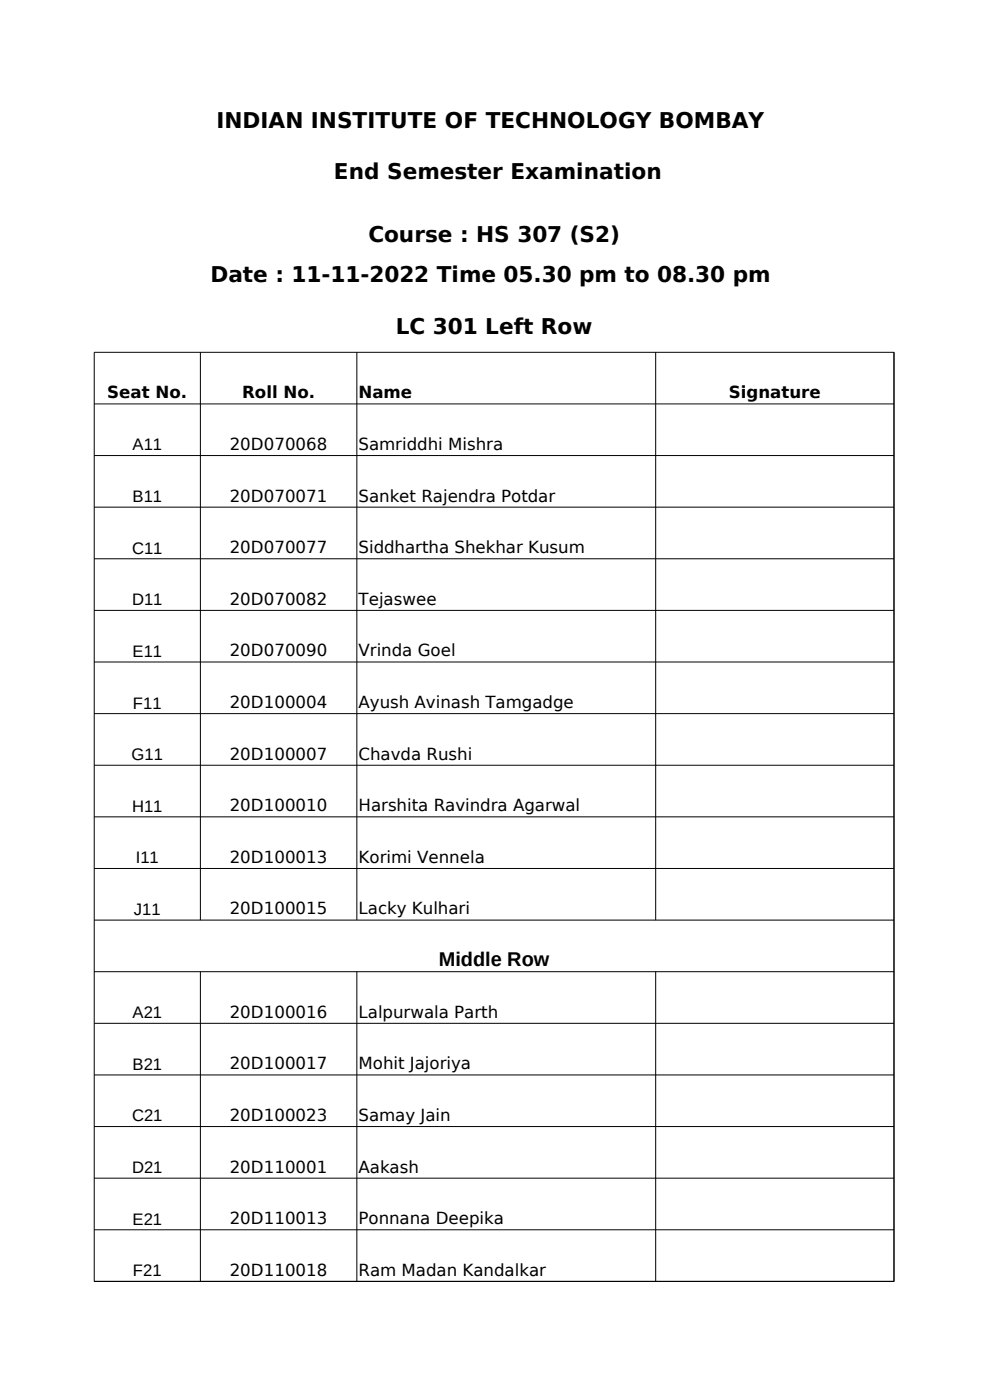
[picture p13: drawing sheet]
<svg xmlns="http://www.w3.org/2000/svg" width="210mm" height="297mm" viewBox="0 0 210 297" stroke-linecap="round" stroke-linejoin="round" font-family="sans-serif">
<defs><g id="words">
<g font-size="4.6">
<text x="45.9" y="27.1">INDIAN INSTITUTE OF TECHNOLOGY BOMBAY</text>
<text x="70.8" y="38">End Semester Examination</text>
<text x="78.1" y="51.4">Course : HS 307 (S2)</text>
<text x="44.6" y="59.9">Date : 11-11-2022 Time 05.30 pm to 08.30 pm</text>
<text x="84" y="70.9">LC 301 Left Row</text>
</g>
<text font-size="4.2" x="93.1" y="204.9">Middle Row</text>
<g font-size="3.5">
<text x="22.7" y="84.5">Seat No.</text>
<text x="51.4" y="84.5">Roll No.</text>
<text x="76.1" y="84.5">Name</text>
<text x="154.6" y="84.5">Signature</text>
<text x="28.1" y="95.6">A11</text>
<text x="48.7" y="95.5">20D070068</text>
<text x="76.1" y="95.5">Samriddhi Mishra</text>
<text x="28.1" y="106.5">B11</text>
<text x="48.7" y="106.4">20D070071</text>
<text x="76.1" y="106.4">Sanket Rajendra Potdar</text>
<text x="28" y="117.5">C11</text>
<text x="48.7" y="117.3">20D070077</text>
<text x="76.1" y="117.3">Siddhartha Shekhar Kusum</text>
<text x="28" y="128.4">D11</text>
<text x="48.7" y="128.3">20D070082</text>
<text x="76.1" y="128.3">Tejaswee</text>
<text x="28.1" y="139.4">E11</text>
<text x="48.7" y="139.2">20D070090</text>
<text x="76.1" y="139.2">Vrinda Goel</text>
<text x="28.2" y="150.3">F11</text>
<text x="48.7" y="150.2">20D100004</text>
<text x="76.1" y="150.2">Ayush Avinash Tamgadge</text>
<text x="27.9" y="161.3">G11</text>
<text x="48.7" y="161.2">20D100007</text>
<text x="76.1" y="161.2">Chavda Rushi</text>
<text x="28" y="172.2">H11</text>
<text x="48.7" y="172.1">20D100010</text>
<text x="76.1" y="172.1">Harshita Ravindra Agarwal</text>
<text x="28.8" y="183.2">I11</text>
<text x="48.7" y="183.1">20D100013</text>
<text x="76.1" y="183.1">Korimi Vennela</text>
<text x="28.4" y="194.1">J11</text>
<text x="48.7" y="194">20D100015</text>
<text x="76.1" y="194">Lacky Kulhari</text>
<text x="48.7" y="215.9">20D100016</text>
<text x="76.1" y="215.9">Lalpurwala Parth</text>
<text x="28.1" y="216">A21</text>
<text x="28.1" y="227">B21</text>
<text x="48.7" y="226.8">20D100017</text>
<text x="76.1" y="226.8">Mohit Jajoriya</text>
<text x="28" y="237.9">C21</text>
<text x="48.7" y="237.8">20D100023</text>
<text x="76.1" y="237.8">Samay Jain</text>
<text x="28" y="248.9">D21</text>
<text x="48.7" y="248.7">20D110001</text>
<text x="76.1" y="248.7">Aakash</text>
<text x="28.1" y="259.8">E21</text>
<text x="48.7" y="259.7">20D110013</text>
<text x="76.1" y="259.7">Ponnana Deepika</text>
<text x="28.2" y="270.8">F21</text>
<text x="48.7" y="270.7">20D110018</text>
<text x="76.1" y="270.7">Ram Madan Kandalkar</text>
</g>
</g></defs>
<g fill="none" stroke="#000" stroke-width=".21">
<path d="M20 74.7h169.7l-.1 197.2-169.6-.1zM42.5 74.7v120.5M75.7 74.7v120.5M139.1 74.7v120.5M20 85.7h169.7M20 96.6h169.7M20 107.6h169.7M20 118.5h169.7M20 129.5h169.7M20 140.4h169.7M20 151.4h169.7M20 162.3h169.7"/>
<path d="M20 173.3h169.7M20 184.2h169.7M20 195.2h169.7M20 206.1h169.7M20 217.1h169.7M42.5 206.1v65.8M75.7 206.1v65.8M139.1 206.1v65.8M20 228h169.7M20 239h169.7M20 249.9h169.7M20 260.9h169.7"/>
</g>
<use href="#words"/>
</svg>
